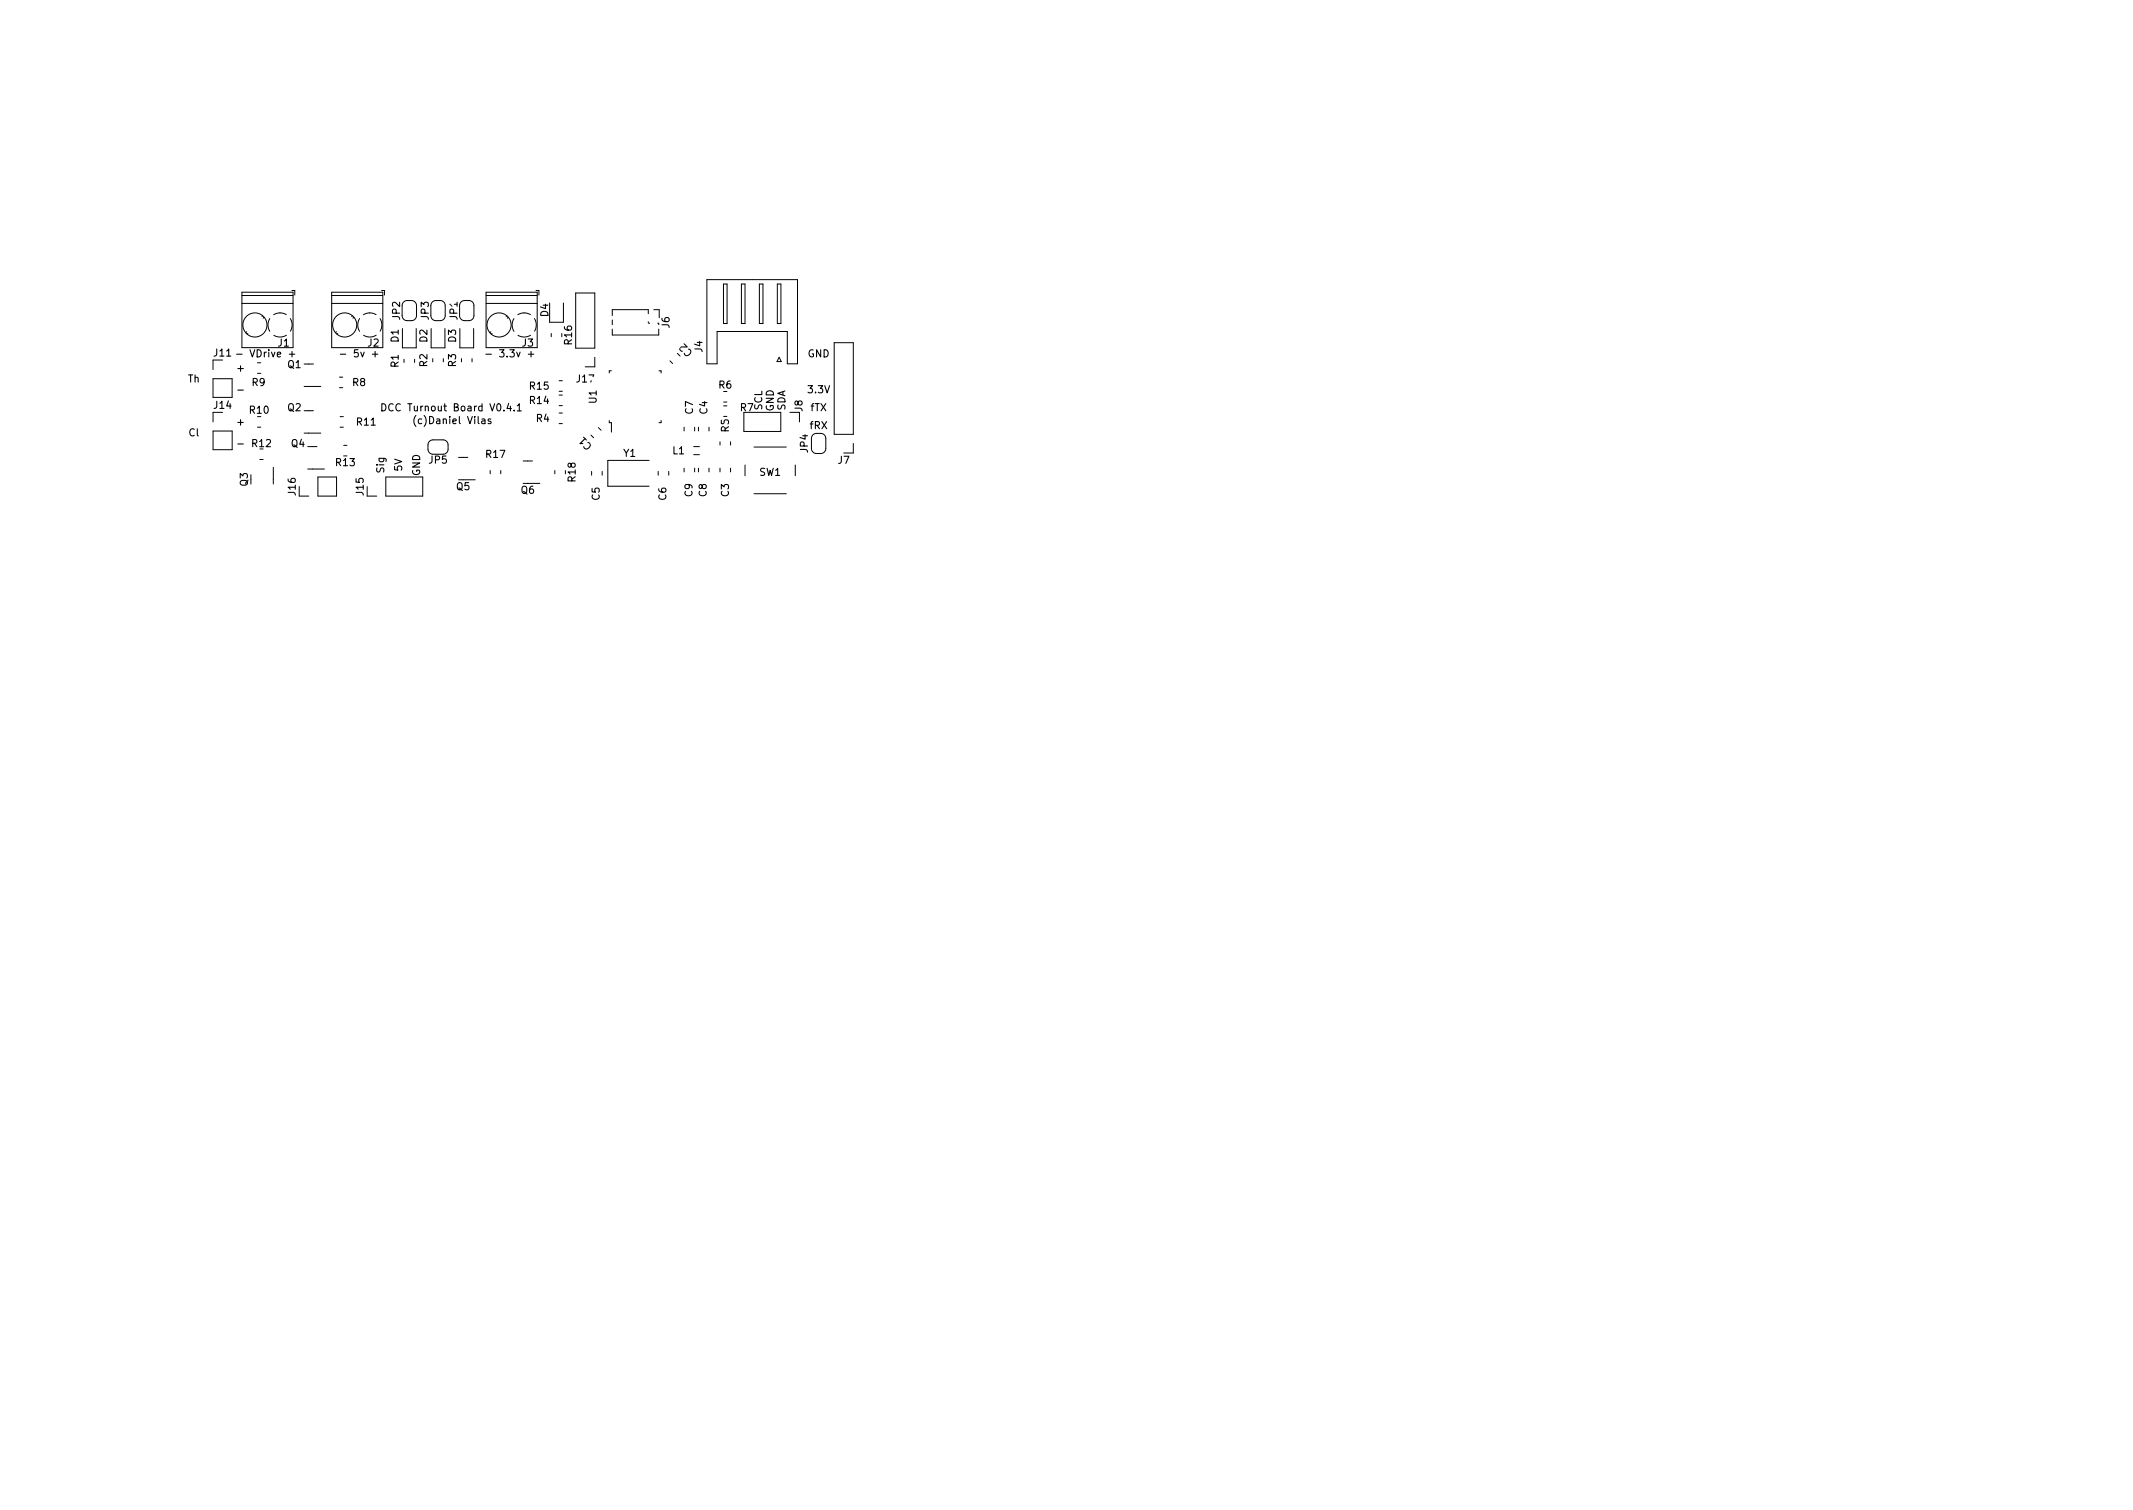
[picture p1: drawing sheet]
<svg xmlns="http://www.w3.org/2000/svg" width="297mm" height="210mm" viewBox="0 0 297 210" stroke-linecap="round" stroke-linejoin="round" font-family="sans-serif">
<defs><g id="words">
<g font-size="1.4">
<text x="55.5" y="47.6" transform="rotate(-90 55.5 47.6)">D1</text>
<text x="55.7" y="44.5" transform="rotate(-90 55.7 44.5)">JP2</text>
<text x="59.5" y="47.6" transform="rotate(-90 59.5 47.6)">D2</text>
<text x="59.7" y="44.5" transform="rotate(-90 59.7 44.5)">JP3</text>
<text x="63.5" y="47.6" transform="rotate(-90 63.5 47.6)">D3</text>
<text x="76.4" y="44.1" transform="rotate(-90 76.4 44.1)">D4</text>
<text x="79.7" y="47.9" transform="rotate(-90 79.7 47.9)">R16</text>
<text x="93.2" y="45.7" transform="rotate(-90 93.2 45.7)">J6</text>
<text x="26.1" y="53.2">Th</text>
<text x="29.8" y="49.6">J11</text>
<text x="33.1" y="51.7">+</text>
<text x="33.8" y="49.7">- VDrive +</text>
<text x="35.1" y="53.7">R9</text>
<text x="38.7" y="48.2">J1</text>
<text x="40.1" y="51.2">Q1</text>
<text x="49.1" y="53.7">R8</text>
<text x="51.2" y="48.2">J2</text>
<text x="55.5" y="51.1" transform="rotate(-90 55.5 51.1)">R1</text>
<text x="59.5" y="51.1" transform="rotate(-90 59.5 51.1)">R2</text>
<text x="63.5" y="51.1" transform="rotate(-90 63.5 51.1)">R3</text>
<text x="68.6" y="49.7">- 3.3v +</text>
<text x="72.7" y="48.2">J3</text>
<text x="97.8" y="49" transform="rotate(-90 97.8 49)">J4</text>
<text x="112.5" y="49.7">GND</text>
<text x="29.8" y="56.9">J14</text>
<text x="33.1" y="59.2">+</text>
<text x="33.3" y="54.7">-</text>
<text x="34.8" y="57.6">R10</text>
<text x="40.1" y="57.2">Q2</text>
<text x="49.7" y="59.2">R11</text>
<text x="54.1" y="57.3">DCC Turnout Board V0.4.1</text>
<text x="58.2" y="59">(c)Daniel Vilas</text>
<text x="73.8" y="56.2">R14</text>
<text x="73.8" y="54.2">R15</text>
<text x="74.7" y="58.7">R4</text>
<text x="83.1" y="56.1" transform="rotate(-90 83.1 56.1)">U1</text>
<text x="96.5" y="57.6" transform="rotate(-90 96.5 57.6)">C7</text>
<text x="98.5" y="57.6" transform="rotate(-90 98.5 57.6)">C4</text>
<text x="100.1" y="54.1">R6</text>
<text x="103.1" y="57.2">R7</text>
<text x="106.1" y="57.1" transform="rotate(-90 106.1 57.1)">SCL</text>
<text x="107.8" y="57.3" transform="rotate(-90 107.8 57.3)">GND</text>
<text x="109.4" y="57.2" transform="rotate(-90 109.4 57.2)">SDA</text>
<text x="111.8" y="57.3" transform="rotate(-90 111.8 57.3)">J8</text>
<text x="112.6" y="54.7">3.3V</text>
<text x="112.8" y="59.7">fRX</text>
<text x="112.9" y="57.2">fTX</text>
<text x="26.3" y="60.7">Cl</text>
<text x="33.3" y="62.2">-</text>
<text x="35.1" y="62.2">R12</text>
<text x="40.6" y="62.2">Q4</text>
<text x="46.8" y="64.9">R13</text>
<text x="53.5" y="65.8" transform="rotate(-90 53.5 65.8)">Sig</text>
<text x="56" y="65.6" transform="rotate(-90 56 65.6)">5V</text>
<text x="59.8" y="64.5">JP5</text>
<text x="67.7" y="63.7">R17</text>
<text x="93.7" y="63.2">L1</text>
<text x="112.5" y="63" transform="rotate(-90 112.5 63)">JP4</text>
<text x="116.7" y="64.6">J7</text>
<text x="34.5" y="67.7" transform="rotate(-90 34.5 67.7)">Q3</text>
<text x="41.2" y="68.9" transform="rotate(-90 41.2 68.9)">J16</text>
<text x="50.6" y="68.9" transform="rotate(-90 50.6 68.9)">J15</text>
<text x="58.5" y="66.3" transform="rotate(-90 58.5 66.3)">GND</text>
<text x="63.6" y="68.2">Q5</text>
<text x="72.6" y="68.7">Q6</text>
<text x="80.1" y="67" transform="rotate(-90 80.1 67)">R18</text>
<text x="83.5" y="69.6" transform="rotate(-90 83.5 69.6)">C5</text>
<text x="92.8" y="69.6" transform="rotate(-90 92.8 69.6)">C6</text>
<text x="96.4" y="69.1" transform="rotate(-90 96.4 69.1)">C9</text>
<text x="98.4" y="69.1" transform="rotate(-90 98.4 69.1)">C8</text>
<text x="101.5" y="69.1" transform="rotate(-90 101.5 69.1)">C3</text>
<text x="105.7" y="66.2">SW1</text>
</g>
<g font-size="1.4" fill="#fff">
<text x="63.7" y="44.5" transform="rotate(-90 63.7 44.5)">JP1</text>
<text x="80.3" y="53.2">J17</text>
<text x="96.5" y="49" transform="rotate(-135 96.5 49)">C2</text>
<text x="82.5" y="62" transform="rotate(-135 82.5 62)">C1</text>
<text x="86.8" y="63.6">Y1</text>
<text x="101.5" y="60.1" transform="rotate(-90 101.5 60.1)">R5</text>
</g>
</g></defs>
<g fill="none" stroke="#000" stroke-width=".15">
<path d="M33 49.3h.7M40.3 49.3h.7M40.7 48.9v.8M47.4 49.3h.7M49.9 48.7h-.5l-.1 .5 .2-.1h.3l.1 .2v.3l-.2 .1-.4-.1M50.2 49l.3 .7 .2-.7M51.9 49.3h.7M52.2 48.9v.8M53.2 56.2a.51 .51 0 0 1 .6 .5 .51 .51 0 0 1-.6 .5zM57.9 57.9a1.15 1.15 0 0 0 0 1.5M67.7 49.3h.7M68.3 58.4l-.2-.1-.1 .2v.1l.3 .1v.2h-.3"/>
<path d="M72 56.5l.3-.3v1M72 57.2h.6M73.6 49.3h.7M74 48.9v.8"/>
</g>
<g fill="none" stroke="#000" stroke-width=".14">
<path d="M98.4 38.9h12.7v11.8h-1.5v-4.5h-9.7v4.5h-1.5zM100.8 39.5h.4v5.5h-.4zM103.2 39.5h.6v5.5h-.6zM105.8 39.5h.4v5.5h-.4zM108.2 39.5h.6v5.5h-.6zM29.7 50.1v1.4M29.7 52.7h2.6v2.6h-2.6zM29.7 57.4v1.3M33.7 41.1h7.1M33.7 42.2h7.1M33.7 40.7h7.1v7.7h-7.1zM34.4 46.2l-.2 .1"/>
<path d="M34.5 46.4l-.1 .1M35.9 50.5h.4M35.9 52h.4M35.9 59.5h.4M36.6 44l-.1 .1M36.8 44.2l-.2 .1M37.6 44.4l-.3 .8 .1 .4 .2 .5M39 43.6l.9 .2M39 43.6l-.9 .2M39.9 46.7l-.9 .2-.9-.2M40.4 44.4l.3 .9-.3 .8M40.6 40.4h.4v.7"/>
<path d="M42.3 50.7h1.3M42.3 53.8h2.4M42.3 57.2h1.3M46.2 41.1h7.1M46.2 42.2h7.1M46.2 40.7h7.1v7.7h-7.1zM46.9 46.2l-.2 .1M47 46.4l-.1 .1M47.3 54h.4M47.3 52.5h.4M47.4 59.5h.4M47.4 58h.4"/>
<path d="M49.1 44l-.1 .1M49.3 44.2l-.2 .1M50.1 44.4l-.3 .8 .1 .4 .2 .5M51.5 43.6l.9 .2M51.5 43.6l-.9 .2M52.4 46.7l-.9 .2-.9-.2M52.9 44.4l.3 .9-.3 .8M53.2 40.4h.4v.7M56 42.5a.7 .7 0 0 1 .7-.7h.6a.7 .7 0 0 1 .7 .7v1.4a.7 .7 0 0 1-.7 .7h-.6a.7 .7 0 0 1-.7-.7M56 45.7v2.7h2v-2.7M56.3 50v.5M57.7 50v.5"/>
<path d="M60 42.5a.7 .7 0 0 1 .7-.7h.6a.7 .7 0 0 1 .7 .7v1.4a.7 .7 0 0 1-.7 .7h-.6a.7 .7 0 0 1-.7-.7M60 45.7v2.7h2v-2.7M60.3 49.9v.5M61.7 49.9v.5M64 42.5a.7 .7 0 0 1 .7-.7h.6a.7 .7 0 0 1 .7 .7v1.4a.7 .7 0 0 1-.7 .7h-.6a.7 .7 0 0 1-.7-.7M64 45.7v2.7h2v-2.7M64.3 49.9v.5M65.7 49.9v.5M67.7 41.1h7.1M67.7 40.7h7.1v7.7h-7.1zM67.7 42.2h7.1M68.4 46.2l-.2 .1"/>
<path d="M68.5 46.4l-.1 .1M70.6 44l-.1 .1M70.8 44.2l-.2 .1M71.6 44.4l-.3 .8 .1 .4 .2 .5M73 43.6l.9 .2M73 43.6l-.9 .2M73.9 46.7l-.9 .2-.9-.2M74.4 44.4l.3 .9-.3 .8M74.7 40.4h.3v.7M76.5 42.2v2.7h2v-2.7M76.8 46.4v.5M77.9 59h.4"/>
<path d="M77.9 57.5h.4M77.9 56.5h.4M77.9 55h.4M77.9 53h.4M77.9 54.5h.4M80.2 40.8h2.6v7.7h-2.6zM82.8 49.7v1.4h-1.3M83.3 59.5l.4 .4M84.8 58.6v.3h.3v1.3M85.1 51.6h-.3v.3M85.3 45.8v.8h6.4v-.8M85.3 44.6v.6"/>
<path d="M90.3 43.7v-.6h-5v.8M90.3 44.8v.2M90.3 45h.2M91 43.1h.8v1.1M91.6 45h.1v.2M91.8 51.6h.3v.3M92.1 58.6v.3h-.3M93.3 50.2l.4 .4M95.3 59.5v.5M96.7 59.5v.5M97.3 59.5v.5M98.7 59.5v.5"/>
<path d="M100.8 56h.4M100.8 56.5h.4M103.6 57.4h5.1v2.7h-5.1zM108.5 49.7l.3 .6h-.6zM110 57.4h1.3v1.3M116.2 47.7h2.6v12.8h-2.6zM29.7 60h2.6v2.6h-2.6zM36.2 64h.4M38.1 65.1v2.3M41.7 69.1h1.3M42.3 60.3h2.4M42.9 62.2h1.3"/>
<path d="M42.9 65.3h2.3M44.3 66.4h2.6v2.7h-2.6zM47.9 62h.4M51.1 69.1h1.4M53.7 66.4h5.2v2.7h-5.2zM60.3 63.2a.7 .7 0 0 1-.7-.7v-.6a.7 .7 0 0 1 .7-.7h1.4a.7 .7 0 0 1 .7 .7v.6a.7 .7 0 0 1-.7 .7M63.9 63.7h1.2M64.5 66.8h1.7M68.3 65.5v.5M69.7 65.5v.5M72.8 64.2h1.3M73.5 67.3h1.7"/>
<path d="M77.3 65.5v.5M82.4 65.6v.6M83.9 65.6v.6M90.4 64.1h-5.8v3.6h5.8M91.7 65.6v.6M93.1 65.6v.6M95.3 65.2v.5M96.6 63.3h.8M96.6 62.2h.8M96.7 65.2v.5M97.3 65.2v.5M98.7 65.2v.5"/>
<path d="M100.3 61.5v.5M100.3 65.2v.5M101.7 61.5v.5M101.7 65.2v.5M103.8 64.7v1.5M105 62.2h4.5M105 68.7h4.5M110.8 64.7v1.5M113 61a.7 .7 0 0 1 .7-.7h.6a.7 .7 0 0 1 .7 .7v1.4a.7 .7 0 0 1-.7 .7h-.6a.7 .7 0 0 1-.7-.7M118.8 61.7v1.4h-1.3"/>
<circle cx="35.5" cy="45.2" r="1.68"/>
<circle cx="48" cy="45.2" r="1.68"/>
<circle cx="69.5" cy="45.2" r="1.68"/>
</g>
<g fill="#fff" stroke="#fff" stroke-width=".14">
<circle cx="78" cy="50.7" r=".2"/>
<circle cx="46" cy="55.7" r=".2"/>
<circle cx="92.5" cy="61.2" r=".2"/>
<circle cx="97" cy="56.2" r=".2"/>
<circle cx="39" cy="51.2" r=".2"/>
<circle cx="39" cy="58.7" r=".2"/>
<circle cx="64.5" cy="62.2" r=".2"/>
<circle cx="34" cy="63.2" r=".2"/>
<circle cx="97" cy="61.7" r=".2"/>
<circle cx="113" cy="64.2" r=".2"/>
<circle cx="87.5" cy="53.2" r=".2"/>
<circle cx="84.5" cy="48.7" r=".2"/>
<circle cx="86" cy="53.2" r=".2"/>
<circle cx="93.5" cy="58.7" r=".2"/>
<circle cx="93" cy="59.7" r=".2"/>
<circle cx="88.9" cy="53.3" r=".2"/>
<circle cx="90.3" cy="54" r=".2"/>
<circle cx="52" cy="51.7" r=".2"/>
<circle cx="86" cy="54.2" r=".2"/>
<circle cx="52" cy="52.7" r=".2"/>
<circle cx="90" cy="62.3" r=".2"/>
<circle cx="52" cy="62.7" r=".2"/>
<circle cx="91" cy="62.2" r=".2"/>
<circle cx="80.5" cy="53.7" r=".2"/>
<circle cx="80.5" cy="56.2" r=".2"/>
<circle cx="78" cy="62.7" r=".2"/>
<circle cx="91" cy="57.2" r=".2"/>
<circle cx="108.5" cy="48.2" r=".47"/>
<circle cx="106" cy="48.2" r=".47"/>
<circle cx="103.5" cy="48.2" r=".47"/>
<circle cx="101" cy="48.2" r=".47"/>
<circle cx="73" cy="45.2" r=".6"/>
<circle cx="69.5" cy="45.2" r=".6"/>
<circle cx="51.5" cy="45.2" r=".6"/>
<circle cx="48" cy="45.2" r=".6"/>
<circle cx="110.5" cy="63.2" r=".55"/>
<circle cx="104" cy="63.2" r=".55"/>
<circle cx="104" cy="67.7" r=".55"/>
<circle cx="110.5" cy="67.7" r=".55"/>
<circle cx="29" cy="44.2" r="1.35"/>
<circle cx="29" cy="66.2" r="1.35"/>
<circle cx="116" cy="44.2" r="1.35"/>
<circle cx="116" cy="66.2" r="1.35"/>
<circle cx="39" cy="45.2" r=".6"/>
<circle cx="35.5" cy="45.2" r=".6"/>
<circle cx="117.5" cy="61.7" r=".5"/>
<circle cx="117.5" cy="59.2" r=".5"/>
<circle cx="117.5" cy="56.7" r=".5"/>
<circle cx="117.5" cy="54.1" r=".5"/>
<circle cx="117.5" cy="51.6" r=".5"/>
<circle cx="117.5" cy="49" r=".5"/>
<circle cx="91" cy="44.2" r=".32"/>
<circle cx="91" cy="45.5" r=".32"/>
<circle cx="89.8" cy="44.2" r=".32"/>
<circle cx="89.8" cy="45.5" r=".32"/>
<circle cx="88.5" cy="44.2" r=".32"/>
<circle cx="88.5" cy="45.5" r=".32"/>
<circle cx="87.2" cy="44.2" r=".32"/>
<circle cx="87.2" cy="45.5" r=".32"/>
<circle cx="86" cy="44.2" r=".32"/>
<circle cx="86" cy="45.5" r=".32"/>
<circle cx="110" cy="58.7" r=".5"/>
<circle cx="107.5" cy="58.7" r=".5"/>
<circle cx="104.9" cy="58.7" r=".5"/>
<circle cx="31" cy="51.5" r=".5"/>
<circle cx="31" cy="54" r=".5"/>
<circle cx="31" cy="58.7" r=".5"/>
<circle cx="31" cy="61.3" r=".5"/>
<circle cx="52.5" cy="67.7" r=".5"/>
<circle cx="55" cy="67.7" r=".5"/>
<circle cx="57.5" cy="67.7" r=".5"/>
<circle cx="43" cy="67.7" r=".5"/>
<circle cx="45.5" cy="67.7" r=".5"/>
<circle cx="81.5" cy="49.7" r=".5"/>
<circle cx="81.5" cy="47.2" r=".5"/>
<circle cx="81.5" cy="44.7" r=".5"/>
<circle cx="81.5" cy="42.1" r=".5"/>
</g>
<use href="#words"/>
</svg>
